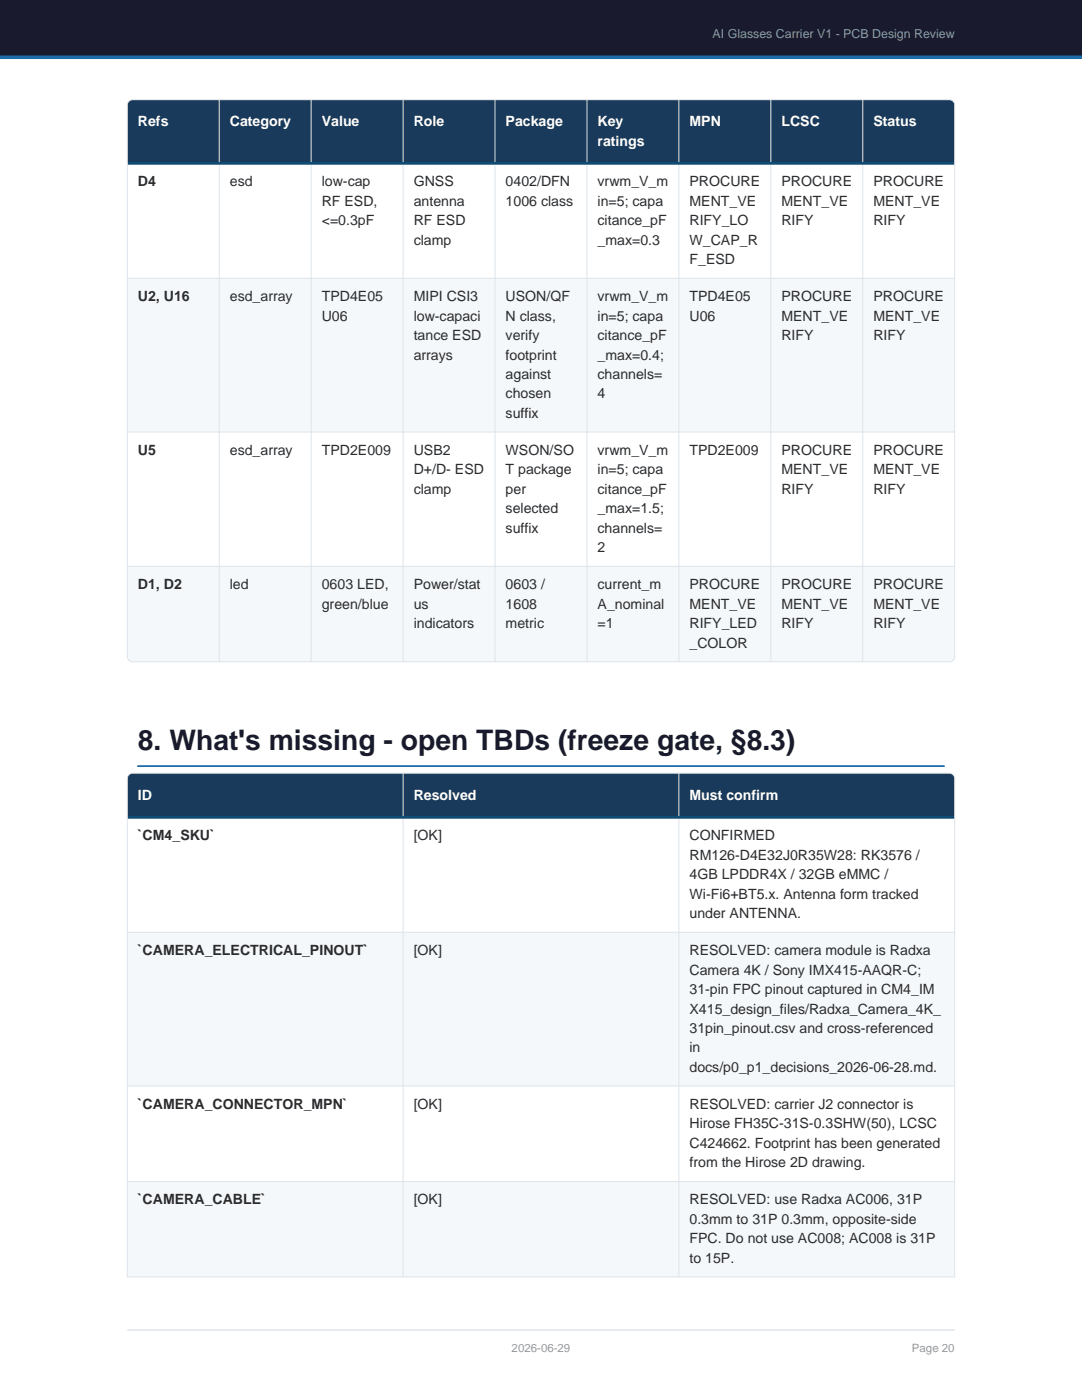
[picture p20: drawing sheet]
<svg xmlns="http://www.w3.org/2000/svg" width="216mm" height="279mm" viewBox="0 0 216 279" stroke-linecap="round" stroke-linejoin="round" font-family="sans-serif">
<defs><g id="words">
<text font-size="5.6" fill="#1a1a2e" x="27.5" y="149.7">8. What's missing - open TBDs (freeze gate, §8.3)</text>
<g font-size="2.8" fill="#fff">
<text x="27.5" y="25.2">Refs</text>
<text x="45.9" y="25.2">Category</text>
<text x="64.2" y="25.2">Value</text>
<text x="82.5" y="25.2">Role</text>
<text x="100.9" y="25.2">Package</text>
<text x="119.2" y="25.2">Key</text>
<text x="119.2" y="29.1">ratings</text>
<text x="137.6" y="25.2">MPN</text>
<text x="155.9" y="25.2">LCSC</text>
<text x="174.3" y="25.2">Status</text>
<text x="27.5" y="159.6">ID</text>
<text x="82.5" y="159.6">Resolved</text>
<text x="137.6" y="159.6">Must confirm</text>
</g>
<g font-size="2.8" fill="#2c2c2c">
<text x="27.5" y="37.2">D4</text>
<text x="45.9" y="37.2">esd</text>
<text x="64.2" y="37.2">low-cap</text>
<text x="64.2" y="41.1">RF ESD,</text>
<text x="82.5" y="37.2">GNSS</text>
<text x="82.5" y="41.1">antenna</text>
<text x="100.9" y="37.2">0402/DFN</text>
<text x="100.9" y="41.1">1006 class</text>
<text x="119.2" y="37.2">vrwm_V_m</text>
<text x="119.2" y="41.1">in=5; capa</text>
<text x="137.6" y="37.2">PROCURE</text>
<text x="137.6" y="41.1">MENT_VE</text>
<text x="155.9" y="37.2">PROCURE</text>
<text x="155.9" y="41.1">MENT_VE</text>
<text x="174.3" y="37.2">PROCURE</text>
<text x="174.3" y="41.1">MENT_VE</text>
<text x="64.2" y="44.9">&lt;=0.3pF</text>
<text x="82.5" y="44.9">RF ESD</text>
<text x="119.2" y="44.9">citance_pF</text>
<text x="137.6" y="44.9">RIFY_LO</text>
<text x="155.9" y="44.9">RIFY</text>
<text x="174.3" y="44.9">RIFY</text>
<text x="82.5" y="48.8">clamp</text>
<text x="119.2" y="48.8">_max=0.3</text>
<text x="137.6" y="48.8">W_CAP_R</text>
<text x="137.6" y="52.7">F_ESD</text>
<text x="27.5" y="60.1">U2, U16</text>
<text x="45.9" y="60.1">esd_array</text>
<text x="64.2" y="60.1">TPD4E05</text>
<text x="64.2" y="64">U06</text>
<text x="82.5" y="60.1">MIPI CSI3</text>
<text x="82.5" y="64">low-capaci</text>
<text x="100.9" y="60.1">USON/QF</text>
<text x="100.9" y="64">N class,</text>
<text x="119.2" y="60.1">vrwm_V_m</text>
<text x="119.2" y="64">in=5; capa</text>
<text x="137.6" y="60.1">TPD4E05</text>
<text x="137.6" y="64">U06</text>
<text x="155.9" y="60.1">PROCURE</text>
<text x="155.9" y="64">MENT_VE</text>
<text x="174.3" y="60.1">PROCURE</text>
<text x="174.3" y="64">MENT_VE</text>
<text x="82.5" y="67.9">tance ESD</text>
<text x="82.5" y="71.8">arrays</text>
<text x="100.9" y="67.9">verify</text>
<text x="100.9" y="71.8">footprint</text>
<text x="119.2" y="67.9">citance_pF</text>
<text x="119.2" y="71.8">_max=0.4;</text>
<text x="155.9" y="67.9">RIFY</text>
<text x="174.3" y="67.9">RIFY</text>
<text x="100.9" y="75.6">against</text>
<text x="119.2" y="75.6">channels=</text>
<text x="100.9" y="79.5">chosen</text>
<text x="100.9" y="83.4">suffix</text>
<text x="119.2" y="79.5">4</text>
<text x="27.5" y="90.8">U5</text>
<text x="45.9" y="90.8">esd_array</text>
<text x="64.2" y="90.8">TPD2E009</text>
<text x="82.5" y="90.8">USB2</text>
<text x="82.5" y="94.7">D+/D- ESD</text>
<text x="100.9" y="90.8">WSON/SO</text>
<text x="100.9" y="94.7">T package</text>
<text x="119.2" y="90.8">vrwm_V_m</text>
<text x="119.2" y="94.7">in=5; capa</text>
<text x="137.6" y="90.8">TPD2E009</text>
<text x="155.9" y="90.8">PROCURE</text>
<text x="155.9" y="94.7">MENT_VE</text>
<text x="174.3" y="90.8">PROCURE</text>
<text x="174.3" y="94.7">MENT_VE</text>
<text x="82.5" y="98.6">clamp</text>
<text x="100.9" y="98.6">per</text>
<text x="119.2" y="98.6">citance_pF</text>
<text x="155.9" y="98.6">RIFY</text>
<text x="174.3" y="98.6">RIFY</text>
<text x="100.9" y="102.4">selected</text>
<text x="100.9" y="106.3">suffix</text>
<text x="119.2" y="102.4">_max=1.5;</text>
<text x="119.2" y="106.3">channels=</text>
<text x="119.2" y="110.2">2</text>
<text x="27.5" y="117.6">D1, D2</text>
<text x="45.9" y="117.6">led</text>
<text x="64.2" y="117.6">0603 LED,</text>
<text x="82.5" y="117.6">Power/stat</text>
<text x="100.9" y="117.6">0603 /</text>
<text x="119.2" y="117.6">current_m</text>
<text x="137.6" y="117.6">PROCURE</text>
<text x="155.9" y="117.6">PROCURE</text>
<text x="174.3" y="117.6">PROCURE</text>
<text x="64.2" y="121.5">green/blue</text>
<text x="82.5" y="121.5">us</text>
<text x="82.5" y="125.4">indicators</text>
<text x="100.9" y="121.5">1608</text>
<text x="100.9" y="125.4">metric</text>
<text x="119.2" y="121.5">A_nominal</text>
<text x="119.2" y="125.4">=1</text>
<text x="137.6" y="121.5">MENT_VE</text>
<text x="137.6" y="125.4">RIFY_LED</text>
<text x="155.9" y="121.5">MENT_VE</text>
<text x="155.9" y="125.4">RIFY</text>
<text x="174.3" y="121.5">MENT_VE</text>
<text x="174.3" y="125.4">RIFY</text>
<text x="137.6" y="129.3">_COLOR</text>
<text x="27.5" y="167.7">`CM4_SKU`</text>
<text x="82.5" y="167.7">[OK]</text>
<text x="137.6" y="167.7">CONFIRMED</text>
<text x="137.6" y="171.6">RM126-D4E32J0R35W28: RK3576 /</text>
<text x="137.6" y="175.5">4GB LPDDR4X / 32GB eMMC /</text>
<text x="137.6" y="179.4">Wi-Fi6+BT5.x. Antenna form tracked</text>
<text x="137.6" y="183.2">under ANTENNA.</text>
<text x="27.5" y="190.6">`CAMERA_ELECTRICAL_PINOUT`</text>
<text x="82.5" y="190.6">[OK]</text>
<text x="137.6" y="190.6">RESOLVED: camera module is Radxa</text>
<text x="137.6" y="194.5">Camera 4K / Sony IMX415-AAQR-C;</text>
<text x="137.6" y="198.4">31-pin FPC pinout captured in CM4_IM</text>
<text x="137.6" y="202.3">X415_design_files/Radxa_Camera_4K_</text>
<text x="137.6" y="206.2">31pin_pinout.csv and cross-referenced</text>
<text x="137.6" y="210">in</text>
<text x="137.6" y="213.9">docs/p0_p1_decisions_2026-06-28.md.</text>
<text x="27.5" y="221.3">`CAMERA_CONNECTOR_MPN`</text>
<text x="82.5" y="221.3">[OK]</text>
<text x="137.6" y="221.3">RESOLVED: carrier J2 connector is</text>
<text x="137.6" y="225.2">Hirose FH35C-31S-0.3SHW(50), LCSC</text>
<text x="137.6" y="229.1">C424662. Footprint has been generated</text>
<text x="137.6" y="233">from the Hirose 2D drawing.</text>
<text x="27.5" y="240.4">`CAMERA_CABLE`</text>
<text x="82.5" y="240.4">[OK]</text>
<text x="137.6" y="240.4">RESOLVED: use Radxa AC006, 31P</text>
<text x="137.6" y="244.3">0.3mm to 31P 0.3mm, opposite-side</text>
<text x="137.6" y="248.1">FPC. Do not use AC008; AC008 is 31P</text>
<text x="137.6" y="252">to 15P.</text>
</g>
<text font-size="2.5" fill="#89a" x="142.2" y="7.6">AI Glasses Carrier V1 - PCB Design Review</text>
<g font-size="2.3" fill="#999">
<text x="102.1" y="269.7">2026-06-29</text>
<text x="182" y="269.7">Page 20</text>
</g>
</g></defs>
<path d="M0 0h215.9v11.4h-215.9z" fill-rule="evenodd" fill="#1a1a2e"/>
<path d="M0 11.4h215.9" fill="none" stroke="#1b6ca8" stroke-width=".71" stroke-linecap="butt"/>
<path d="M25.4 265.4h165.1" fill="none" stroke="#d0d8e0" stroke-width=".2"/>
<path d="M25.4 19.9h165.1v12.7h-165.1z" fill-rule="evenodd" fill="#1a3a5c"/>
<g fill="#f4f8fb">
<path d="M25.4 55.5h165.1v30.7h-165.1z" fill-rule="evenodd"/>
<path d="M25.4 113h165.1v19.1h-165.1z" fill-rule="evenodd"/>
</g>
<g fill="none" stroke="#dde4ea" stroke-width=".2">
<path d="M43.7 19.9v112.2M62.1 19.9v112.2M80.4 19.9v112.2M98.8 19.9v112.2M117.1 19.9v112.2M135.5 19.9v112.2M153.8 19.9v112.2M172.2 19.9v112.2M25.4 32.6v-11.6l.3-.8 .8-.3h162.9l.8 .3 .3 .8v11.6M25.4 32.6v98.4l.3 .8 .8 .3h162.9l.6-.2 .4-.3 .1-.6v-98.4M25.4 32.6h165.1M25.4 55.5h165.1"/>
<path d="M25.4 86.2h165.1M25.4 113h165.1"/>
</g>
<path d="M25.4 32.6h165.1" fill="none" stroke="#0f4c75" stroke-width=".53"/>
<path d="M27.5 152.9h160.9" fill="none" stroke="#1b6ca8" stroke-width=".35"/>
<path d="M25.4 154.3h165.1v8.8h-165.1z" fill-rule="evenodd" fill="#1a3a5c"/>
<g fill="#f4f8fb">
<path d="M25.4 186.1h165.1v30.6h-165.1z" fill-rule="evenodd"/>
<path d="M25.4 235.8h165.1v19h-165.1z" fill-rule="evenodd"/>
</g>
<path d="M25.7 154.6l.8-.3h162.9l.6 .1 .4 .4 .1 .6v99.4h-165.1v-99.4zM80.4 154.3v100.5M135.5 154.3v100.5M25.4 163.1h165.1M25.4 186.1h165.1M25.4 216.7h165.1M25.4 235.8h165.1" fill="none" stroke="#dde4ea" stroke-width=".2"/>
<path d="M25.4 163.1h165.1" fill="none" stroke="#0f4c75" stroke-width=".53"/>
<use href="#words"/>
</svg>
